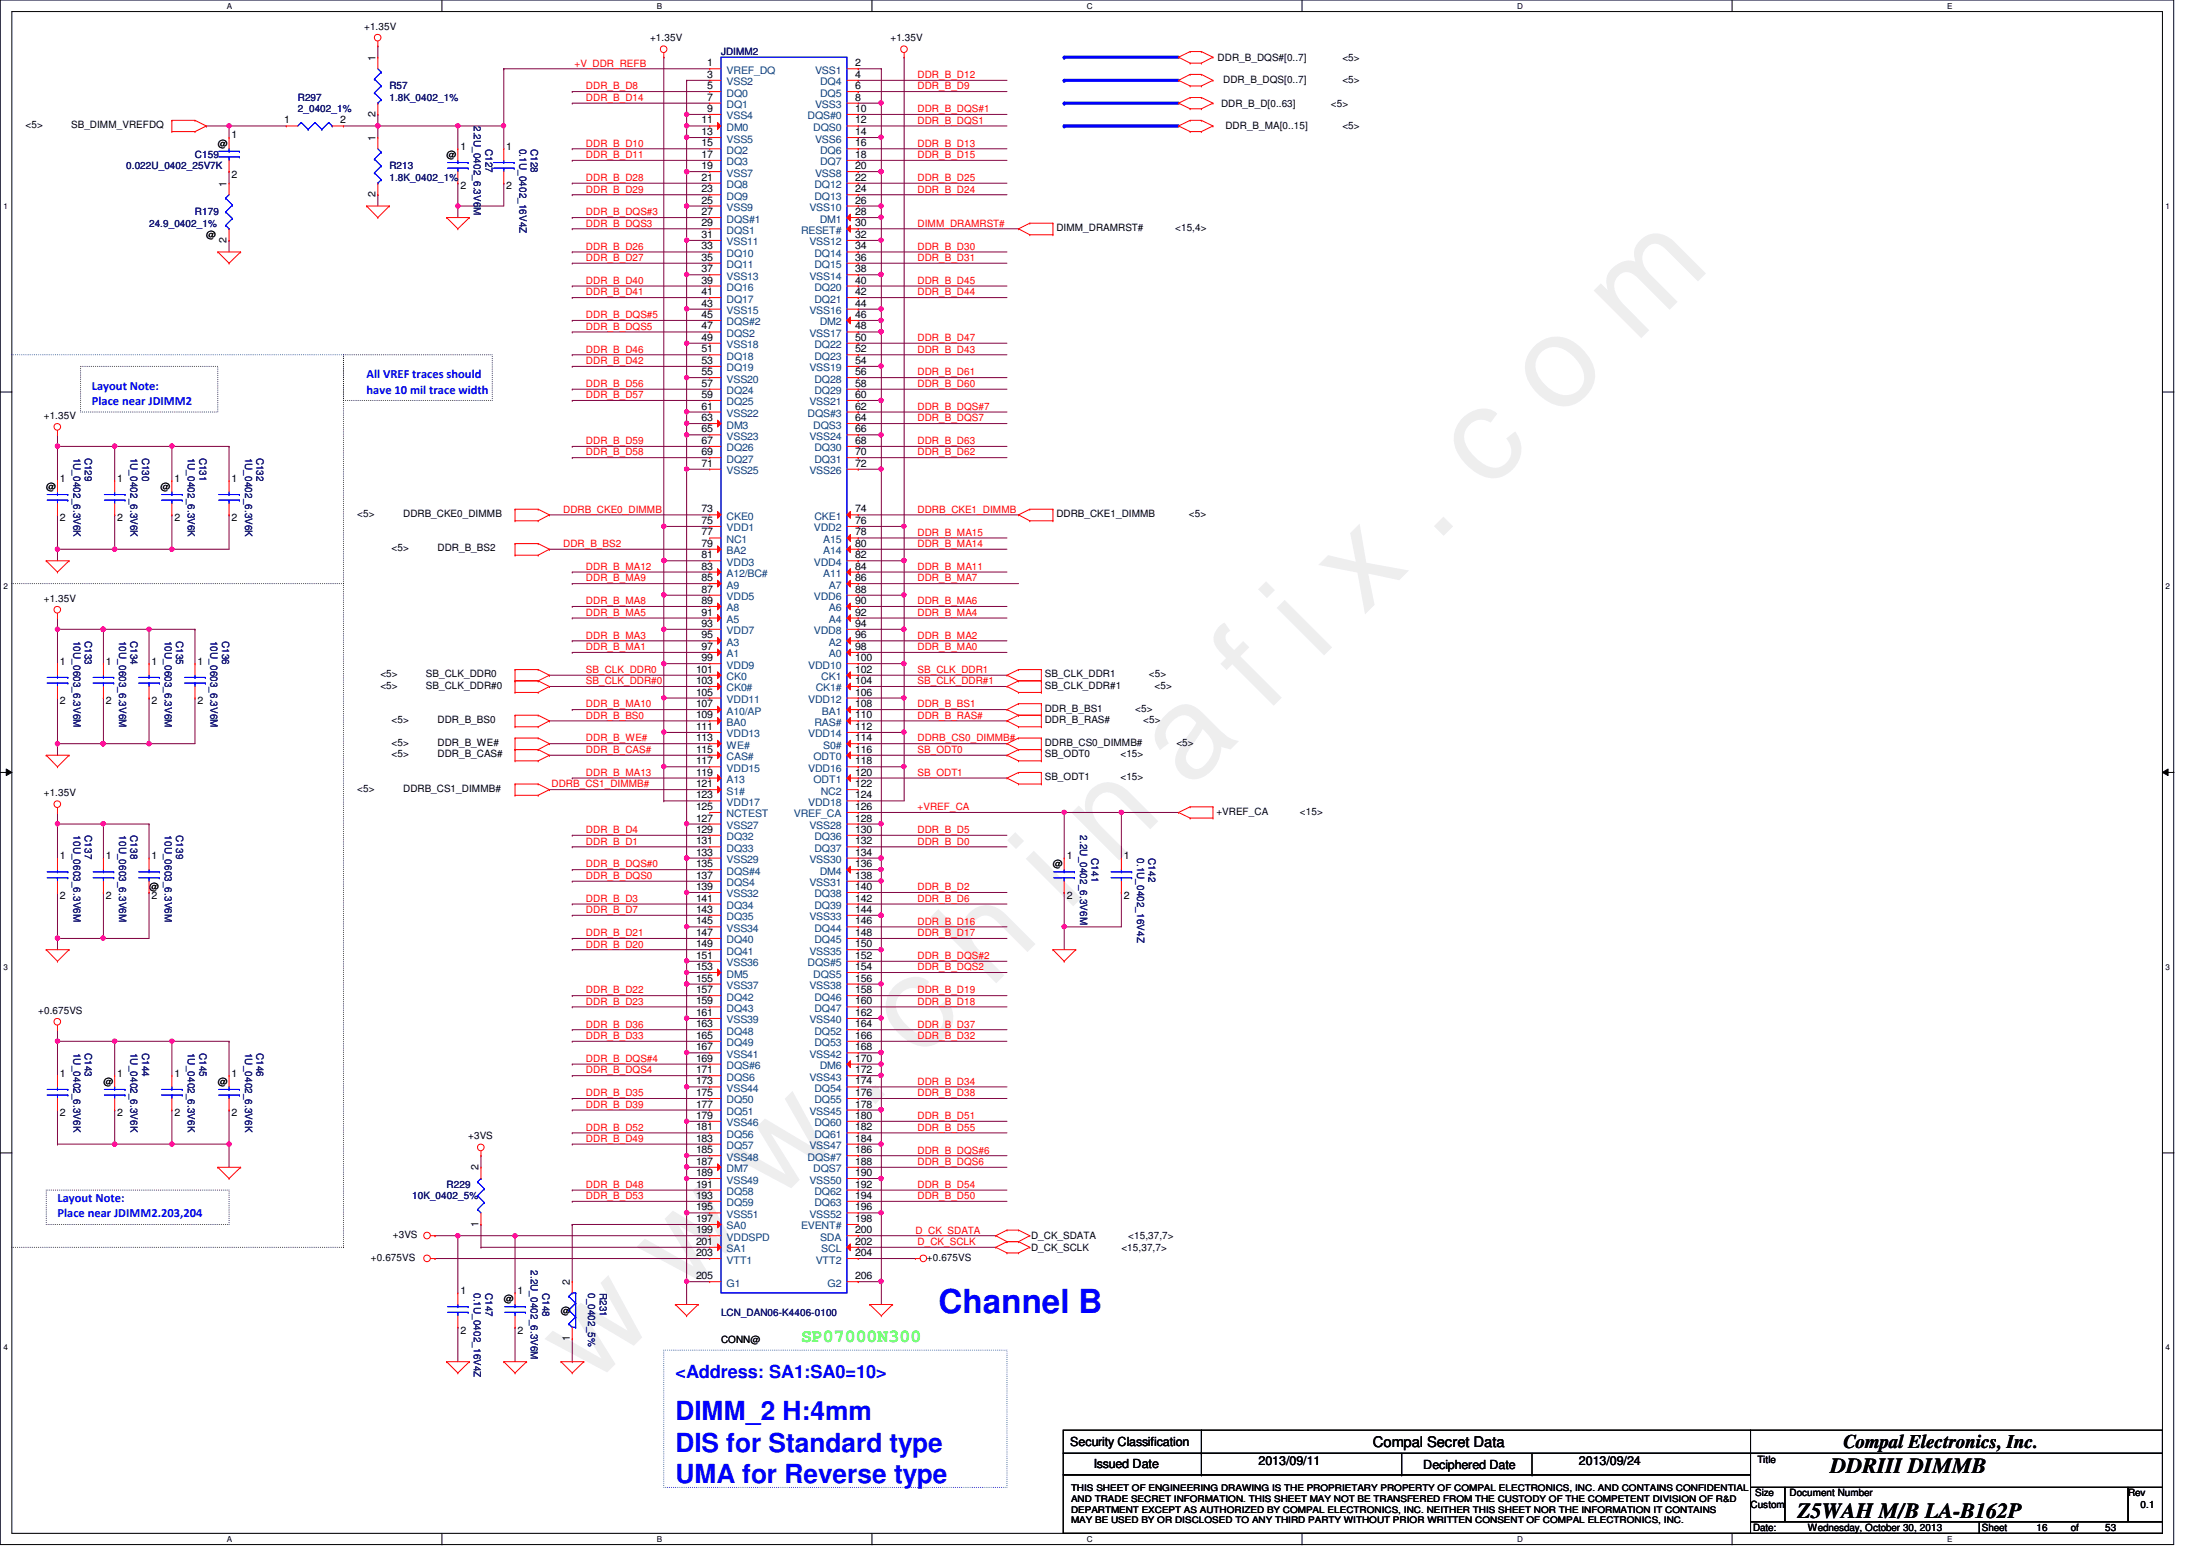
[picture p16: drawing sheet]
<svg xmlns="http://www.w3.org/2000/svg" width="297mm" height="210mm" viewBox="0 0 297 210" stroke-linecap="round" stroke-linejoin="round" font-family="sans-serif">
<defs><g id="words">
<text font-size="17.6" fill="#f0f" x="80.1" y="188" transform="rotate(-45 80.1 188)">w w w . c h i n a f i x . c o m</text>
<text font-size="4.5" fill="#00f" x="127.1" y="177.8">Channel B</text>
<g font-size="3.6" fill="#00f">
<text x="91.5" y="192.4">DIMM_2 H:4mm</text>
<text x="91.5" y="196.6">DIS for Standard type</text>
<text x="91.5" y="200.8">UMA for Reverse type</text>
</g>
<g font-size="2.9">
<text x="247.9" y="199.4">DDRIII DIMMB</text>
<text x="243.5" y="205.6">Z5WAH M/B LA-B162P</text>
</g>
<text font-size="2.6" x="249.7" y="196">Compal Electronics, Inc.</text>
<text font-size="2.5" fill="#0f0" x="108.5" y="181.7">SP07000N300</text>
<text font-size="2.5" fill="#00f" x="91.5" y="186.6">&lt;Address: SA1:SA0=10&gt;</text>
<text font-size="2" x="186" y="196">Compal Secret Data</text>
<g font-size="1.7" fill="#00f">
<text x="12.4" y="52.7">Layout Note:</text>
<text x="49.7" y="51.2">All VREF traces should</text>
<text x="49.7" y="53.3">have 10 mil trace width</text>
<text x="12.4" y="54.8">Place near JDIMM2</text>
<text x="7.8" y="162.8">Layout Note:</text>
<text x="7.8" y="164.8">Place near JDIMM2.203,204</text>
</g>
<g font-size="1.7">
<text x="144.9" y="195.8">Security Classification</text>
<text x="148.2" y="198.8">Issued Date</text>
<text x="170.5" y="198.3">2013/09/11</text>
<text x="192.8" y="198.9">Deciphered Date</text>
<text x="213.9" y="198.3">2013/09/24</text>
</g>
<g font-size="1.4">
<text x="49.3" y="4">+1.35V</text>
<text x="88" y="5.6">+1.35V</text>
<text x="120.6" y="5.6">+1.35V</text>
<text x="50.8" y="8.2" transform="rotate(-90 50.8 8.2)">1</text>
<text x="95.8" y="9">1</text>
<text x="95.8" y="10.5">3</text>
<text x="115.8" y="9">2</text>
<text x="115.8" y="10.5">4</text>
<text x="164.9" y="8.2">DDR_B_DQS#[0..7]</text>
<text x="165.7" y="11.3">DDR_B_DQS[0..7]</text>
<text x="181.8" y="11.3">&lt;5&gt;</text>
<text x="181.8" y="8.2">&lt;5&gt;</text>
<text x="3.5" y="17.4">&lt;5&gt;</text>
<text x="9.6" y="17.4">SB_DIMM_VREFDQ</text>
<text x="38.5" y="16.7">1</text>
<text x="46.1" y="16.7">2</text>
<text x="50.8" y="15.9" transform="rotate(-90 50.8 15.9)">2</text>
<text x="95" y="16.7">11</text>
<text x="95.8" y="12.1">5</text>
<text x="95.8" y="13.6">7</text>
<text x="95.8" y="15.2">9</text>
<text x="115.8" y="12.1">6</text>
<text x="115.8" y="13.6">8</text>
<text x="115.8" y="15.2">10</text>
<text x="115.8" y="16.7">12</text>
<text x="165.4" y="14.4">DDR_B_D[0..63]</text>
<text x="166" y="17.5">DDR_B_MA[0..15]</text>
<text x="180.3" y="14.4">&lt;5&gt;</text>
<text x="181.8" y="17.5">&lt;5&gt;</text>
<text x="29.5" y="19.9">@</text>
<text x="31.4" y="18.8">1</text>
<text x="50.8" y="19" transform="rotate(-90 50.8 19)">1</text>
<text x="60.5" y="21.4">@</text>
<text x="62.4" y="20.3">1</text>
<text x="68.6" y="20.3">1</text>
<text x="95" y="18.3">13</text>
<text x="95" y="19.8">15</text>
<text x="95" y="21.4">17</text>
<text x="95" y="22.9">19</text>
<text x="115.8" y="18.3">14</text>
<text x="115.8" y="19.8">16</text>
<text x="115.8" y="21.4">18</text>
<text x="115.8" y="22.9">20</text>
<text x="30.7" y="25.3" transform="rotate(-90 30.7 25.3)">1</text>
<text x="31.4" y="24.1">2</text>
<text x="50.8" y="26.7" transform="rotate(-90 50.8 26.7)">2</text>
<text x="62.4" y="25.7">2</text>
<text x="68.6" y="25.7">2</text>
<text x="95" y="24.5">21</text>
<text x="95" y="26">23</text>
<text x="95" y="27.6">25</text>
<text x="95" y="29.1">27</text>
<text x="115.8" y="24.5">22</text>
<text x="115.8" y="26">24</text>
<text x="115.8" y="27.6">26</text>
<text x="115.8" y="29.1">28</text>
<text x="27.9" y="32.2">@</text>
<text x="30.7" y="32.9" transform="rotate(-90 30.7 32.9)">2</text>
<text x="95" y="30.6">29</text>
<text x="95" y="32.2">31</text>
<text x="95" y="33.8">33</text>
<text x="95" y="35.3">35</text>
<text x="115.8" y="30.6">30</text>
<text x="115.8" y="32.2">32</text>
<text x="115.8" y="33.8">34</text>
<text x="115.8" y="35.3">36</text>
<text x="143.1" y="31.3">DIMM_DRAMRST#</text>
<text x="159.2" y="31.3">&lt;15,4&gt;</text>
<text x="95" y="36.9">37</text>
<text x="95" y="38.4">39</text>
<text x="95" y="40">41</text>
<text x="95" y="41.5">43</text>
<text x="115.8" y="36.9">38</text>
<text x="115.8" y="38.4">40</text>
<text x="115.8" y="40">42</text>
<text x="115.8" y="41.5">44</text>
<text x="95" y="43.1">45</text>
<text x="95" y="44.6">47</text>
<text x="95" y="46.1">49</text>
<text x="95" y="47.7">51</text>
<text x="115.8" y="43.1">46</text>
<text x="115.8" y="44.6">48</text>
<text x="115.8" y="46.1">50</text>
<text x="115.8" y="47.7">52</text>
<text x="95" y="49.3">53</text>
<text x="95" y="50.8">55</text>
<text x="95" y="52.4">57</text>
<text x="95" y="53.9">59</text>
<text x="115.8" y="49.3">54</text>
<text x="115.8" y="50.8">56</text>
<text x="115.8" y="52.4">58</text>
<text x="115.8" y="53.9">60</text>
<text x="5.9" y="56.7">+1.35V</text>
<text x="95" y="55.5">61</text>
<text x="95" y="57">63</text>
<text x="95" y="58.5">65</text>
<text x="115.8" y="55.5">62</text>
<text x="115.8" y="57">64</text>
<text x="115.8" y="58.5">66</text>
<text x="8.1" y="65.2">1</text>
<text x="15.9" y="65.2">1</text>
<text x="23.6" y="65.2">1</text>
<text x="31.4" y="65.2">1</text>
<text x="95" y="60.1">67</text>
<text x="95" y="61.6">69</text>
<text x="95" y="63.2">71</text>
<text x="115.8" y="60.1">68</text>
<text x="115.8" y="61.6">70</text>
<text x="115.8" y="63.2">72</text>
<text x="6.3" y="66.3">@</text>
<text x="8.1" y="70.6">2</text>
<text x="15.9" y="70.6">2</text>
<text x="21.8" y="66.3">@</text>
<text x="23.6" y="70.6">2</text>
<text x="31.4" y="70.6">2</text>
<text x="48.4" y="70">&lt;5&gt;</text>
<text x="54.6" y="70">DDRB_CKE0_DIMMB</text>
<text x="95" y="69.4">73</text>
<text x="95" y="71">75</text>
<text x="115.8" y="69.4">74</text>
<text x="115.8" y="71">76</text>
<text x="143.1" y="70">DDRB_CKE1_DIMMB</text>
<text x="161" y="70">&lt;5&gt;</text>
<text x="53" y="74.7">&lt;5&gt;</text>
<text x="59.3" y="74.7">DDR_B_BS2</text>
<text x="95" y="77.1">83</text>
<text x="95" y="72.5">77</text>
<text x="95" y="74">79</text>
<text x="95" y="75.6">81</text>
<text x="115.8" y="77.1">84</text>
<text x="115.8" y="72.5">78</text>
<text x="115.8" y="74">80</text>
<text x="115.8" y="75.6">82</text>
<text x="5.9" y="81.5">+1.35V</text>
<text x="95" y="78.7">85</text>
<text x="95" y="80.3">87</text>
<text x="95" y="81.8">89</text>
<text x="95" y="83.4">91</text>
<text x="115.8" y="78.7">86</text>
<text x="115.8" y="80.3">88</text>
<text x="115.8" y="81.8">90</text>
<text x="115.8" y="83.4">92</text>
<text x="95" y="84.9">93</text>
<text x="95" y="86.4">95</text>
<text x="95" y="88">97</text>
<text x="95" y="89.5">99</text>
<text x="115.8" y="84.9">94</text>
<text x="115.8" y="86.4">96</text>
<text x="115.8" y="88">98</text>
<text x="115.8" y="89.5">100</text>
<text x="8.1" y="90">1</text>
<text x="8.1" y="95.4">2</text>
<text x="14.3" y="90">1</text>
<text x="14.3" y="95.4">2</text>
<text x="20.5" y="90">1</text>
<text x="20.5" y="95.4">2</text>
<text x="26.8" y="90">1</text>
<text x="26.8" y="95.4">2</text>
<text x="51.5" y="93.3">&lt;5&gt;</text>
<text x="51.5" y="91.7">&lt;5&gt;</text>
<text x="57.7" y="93.3">SB_CLK_DDR#0</text>
<text x="57.7" y="91.7">SB_CLK_DDR0</text>
<text x="94.3" y="91.1">101</text>
<text x="94.3" y="92.6">103</text>
<text x="94.3" y="94.2">105</text>
<text x="94.3" y="95.8">107</text>
<text x="115.8" y="91.1">102</text>
<text x="115.8" y="92.6">104</text>
<text x="115.8" y="94.2">106</text>
<text x="115.8" y="95.8">108</text>
<text x="141.5" y="91.7">SB_CLK_DDR1</text>
<text x="141.5" y="93.3">SB_CLK_DDR#1</text>
<text x="155.6" y="91.7">&lt;5&gt;</text>
<text x="156.4" y="93.3">&lt;5&gt;</text>
<text x="53" y="101">&lt;5&gt;</text>
<text x="53" y="97.9">&lt;5&gt;</text>
<text x="59.3" y="101">DDR_B_WE#</text>
<text x="59.3" y="97.9">DDR_B_BS0</text>
<text x="94.3" y="97.3">109</text>
<text x="94.3" y="98.8">111</text>
<text x="94.3" y="100.4">113</text>
<text x="94.3" y="101.9">115</text>
<text x="115.8" y="97.3">110</text>
<text x="115.8" y="98.8">112</text>
<text x="115.8" y="100.4">114</text>
<text x="115.8" y="101.9">116</text>
<text x="141.5" y="101">DDRB_CS0_DIMMB#</text>
<text x="141.5" y="96.4">DDR_B_BS1</text>
<text x="141.5" y="97.9">DDR_B_RAS#</text>
<text x="153.8" y="96.4">&lt;5&gt;</text>
<text x="154.9" y="97.9">&lt;5&gt;</text>
<text x="159.3" y="101">&lt;5&gt;</text>
<text x="5.9" y="107.8">+1.35V</text>
<text x="48.4" y="107.2">&lt;5&gt;</text>
<text x="53" y="102.6">&lt;5&gt;</text>
<text x="54.6" y="107.2">DDRB_CS1_DIMMB#</text>
<text x="59.3" y="102.6">DDR_B_CAS#</text>
<text x="94.3" y="103.5">117</text>
<text x="94.3" y="105">119</text>
<text x="94.3" y="106.6">121</text>
<text x="115.8" y="103.5">118</text>
<text x="115.8" y="105">120</text>
<text x="115.8" y="106.6">122</text>
<text x="141.5" y="102.6">SB_ODT0</text>
<text x="141.5" y="105.7">SB_ODT1</text>
<text x="151.8" y="102.6">&lt;15&gt;</text>
<text x="151.8" y="105.7">&lt;15&gt;</text>
<text x="94.3" y="108.1">123</text>
<text x="94.3" y="109.7">125</text>
<text x="94.3" y="111.3">127</text>
<text x="94.3" y="112.8">129</text>
<text x="115.8" y="108.1">124</text>
<text x="115.8" y="109.7">126</text>
<text x="115.8" y="111.3">128</text>
<text x="115.8" y="112.8">130</text>
<text x="164.8" y="110.3">+VREF_CA</text>
<text x="176.1" y="110.3">&lt;15&gt;</text>
<text x="8.1" y="116.4">1</text>
<text x="14.3" y="116.4">1</text>
<text x="20.5" y="116.4">1</text>
<text x="94.3" y="114.3">131</text>
<text x="94.3" y="115.9">133</text>
<text x="94.3" y="117.4">135</text>
<text x="94.3" y="119">137</text>
<text x="115.8" y="114.3">132</text>
<text x="115.8" y="115.9">134</text>
<text x="115.8" y="117.4">136</text>
<text x="115.8" y="119">138</text>
<text x="142.6" y="117.4">@</text>
<text x="144.5" y="116.4">1</text>
<text x="152.2" y="116.4">1</text>
<text x="8.1" y="121.8">2</text>
<text x="14.3" y="121.8">2</text>
<text x="20.2" y="120.6">@</text>
<text x="20.5" y="121.8">2</text>
<text x="94.3" y="120.5">139</text>
<text x="94.3" y="122.1">141</text>
<text x="94.3" y="123.6">143</text>
<text x="94.3" y="125.2">145</text>
<text x="115.8" y="120.5">140</text>
<text x="115.8" y="122.1">142</text>
<text x="115.8" y="123.6">144</text>
<text x="115.8" y="125.2">146</text>
<text x="144.5" y="121.8">2</text>
<text x="152.2" y="121.8">2</text>
<text x="94.3" y="126.7">147</text>
<text x="94.3" y="128.3">149</text>
<text x="94.3" y="129.8">151</text>
<text x="94.3" y="131.4">153</text>
<text x="115.8" y="126.7">148</text>
<text x="115.8" y="128.3">150</text>
<text x="115.8" y="129.8">152</text>
<text x="115.8" y="131.4">154</text>
<text x="5.2" y="137.3">+0.675VS</text>
<text x="94.3" y="132.9">155</text>
<text x="94.3" y="134.5">157</text>
<text x="94.3" y="136">159</text>
<text x="94.3" y="137.6">161</text>
<text x="115.8" y="132.9">156</text>
<text x="115.8" y="134.5">158</text>
<text x="115.8" y="136">160</text>
<text x="115.8" y="137.6">162</text>
<text x="94.3" y="139.1">163</text>
<text x="94.3" y="140.7">165</text>
<text x="94.3" y="142.2">167</text>
<text x="94.3" y="143.8">169</text>
<text x="115.8" y="139.1">164</text>
<text x="115.8" y="140.7">166</text>
<text x="115.8" y="142.2">168</text>
<text x="115.8" y="143.8">170</text>
<text x="8.1" y="145.8">1</text>
<text x="14" y="146.9">@</text>
<text x="15.9" y="145.8">1</text>
<text x="23.6" y="145.8">1</text>
<text x="29.5" y="146.9">@</text>
<text x="31.4" y="145.8">1</text>
<text x="94.3" y="145.3">171</text>
<text x="94.3" y="146.9">173</text>
<text x="94.3" y="148.4">175</text>
<text x="94.3" y="150">177</text>
<text x="115.8" y="145.3">172</text>
<text x="115.8" y="146.9">174</text>
<text x="115.8" y="148.4">176</text>
<text x="115.8" y="150">178</text>
<text x="8.1" y="151.2">2</text>
<text x="15.9" y="151.2">2</text>
<text x="23.6" y="151.2">2</text>
<text x="31.4" y="151.2">2</text>
<text x="63.4" y="154.3">+3VS</text>
<text x="94.3" y="151.5">179</text>
<text x="94.3" y="153.1">181</text>
<text x="94.3" y="154.6">183</text>
<text x="115.8" y="151.5">180</text>
<text x="115.8" y="153.1">182</text>
<text x="115.8" y="154.6">184</text>
<text x="64.8" y="158.5" transform="rotate(-90 64.8 158.5)">2</text>
<text x="94.3" y="156.2">185</text>
<text x="94.3" y="157.7">187</text>
<text x="94.3" y="159.3">189</text>
<text x="94.3" y="160.8">191</text>
<text x="115.8" y="156.2">186</text>
<text x="115.8" y="157.7">188</text>
<text x="115.8" y="159.3">190</text>
<text x="115.8" y="160.8">192</text>
<text x="53.2" y="167.6">+3VS</text>
<text x="64.8" y="166.2" transform="rotate(-90 64.8 166.2)">1</text>
<text x="94.3" y="162.3">193</text>
<text x="94.3" y="163.9">195</text>
<text x="94.3" y="165.5">197</text>
<text x="94.3" y="167">199</text>
<text x="115.8" y="162.3">194</text>
<text x="115.8" y="163.9">196</text>
<text x="115.8" y="165.5">198</text>
<text x="115.8" y="167">200</text>
<text x="139.7" y="167.8">D_CK_SDATA</text>
<text x="152.8" y="167.8">&lt;15,37,7&gt;</text>
<text x="50.2" y="170.7">+0.675VS</text>
<text x="77.2" y="174" transform="rotate(-90 77.2 174)">2</text>
<text x="94.3" y="168.6">201</text>
<text x="94.3" y="170.1">203</text>
<text x="94.3" y="173.2">205</text>
<text x="115.8" y="168.6">202</text>
<text x="115.8" y="170.1">204</text>
<text x="115.8" y="173.2">206</text>
<text x="125.6" y="170.7">+0.675VS</text>
<text x="139.7" y="169.4">D_CK_SCLK</text>
<text x="151.9" y="169.4">&lt;15,37,7&gt;</text>
<text x="62.4" y="175.3">1</text>
<text x="68.2" y="176.3">@</text>
<text x="70.1" y="175.3">1</text>
<text x="76" y="177.9">@</text>
<text x="62.4" y="180.6">2</text>
<text x="70.1" y="180.6">2</text>
<text x="77.2" y="181.7" transform="rotate(-90 77.2 181.7)">1</text>
<text x="97.7" y="181.9">CONN@</text>
<text x="237.7" y="202.6">Size</text>
<text x="238" y="198.2">Title</text>
<text x="242.4" y="202.6">Document Number</text>
<text x="288.2" y="202.6">Rev</text>
<text x="237.1" y="204.2">Custom</text>
<text x="237.4" y="207.3">Date:</text>
<text x="244.9" y="207.3">Wednesday, October 30, 2013</text>
<text x="268.4" y="207.3">Sheet</text>
<text x="275.8" y="207.3">16</text>
<text x="280.5" y="207.3">of</text>
<text x="285.2" y="207.3">53</text>
<text x="289.9" y="204.2">0.1</text>
</g>
<g font-size="1.4" fill="#f00">
<text x="77.8" y="9">+V_DDR_REFB</text>
<text x="124.3" y="10.6">DDR_B_D12</text>
<text x="79.4" y="12.1">DDR_B_D8</text>
<text x="79.4" y="13.7">DDR_B_D14</text>
<text x="124.3" y="12.1">DDR_B_D9</text>
<text x="124.3" y="16.8">DDR_B_DQS1</text>
<text x="124.3" y="15.2">DDR_B_DQS#1</text>
<text x="79.4" y="19.9">DDR_B_D10</text>
<text x="79.4" y="21.4">DDR_B_D11</text>
<text x="124.3" y="19.9">DDR_B_D13</text>
<text x="124.3" y="21.4">DDR_B_D15</text>
<text x="79.4" y="24.5">DDR_B_D28</text>
<text x="79.4" y="29.2">DDR_B_DQS#3</text>
<text x="79.4" y="26.1">DDR_B_D29</text>
<text x="124.3" y="26.1">DDR_B_D24</text>
<text x="124.3" y="24.5">DDR_B_D25</text>
<text x="79.4" y="33.8">DDR_B_D26</text>
<text x="79.4" y="35.3">DDR_B_D27</text>
<text x="79.4" y="30.7">DDR_B_DQS3</text>
<text x="124.3" y="30.7">DIMM_DRAMRST#</text>
<text x="124.3" y="33.8">DDR_B_D30</text>
<text x="124.3" y="35.3">DDR_B_D31</text>
<text x="79.4" y="40">DDR_B_D41</text>
<text x="79.4" y="38.4">DDR_B_D40</text>
<text x="124.3" y="40">DDR_B_D44</text>
<text x="124.3" y="38.4">DDR_B_D45</text>
<text x="79.4" y="47.8">DDR_B_D46</text>
<text x="79.4" y="44.7">DDR_B_DQS5</text>
<text x="79.4" y="43.1">DDR_B_DQS#5</text>
<text x="124.3" y="47.8">DDR_B_D43</text>
<text x="124.3" y="46.2">DDR_B_D47</text>
<text x="79.4" y="49.3">DDR_B_D42</text>
<text x="79.4" y="53.9">DDR_B_D57</text>
<text x="79.4" y="52.4">DDR_B_D56</text>
<text x="124.3" y="50.8">DDR_B_D61</text>
<text x="124.3" y="52.4">DDR_B_D60</text>
<text x="124.3" y="57.1">DDR_B_DQS7</text>
<text x="124.3" y="55.5">DDR_B_DQS#7</text>
<text x="79.4" y="60.2">DDR_B_D59</text>
<text x="79.4" y="61.7">DDR_B_D58</text>
<text x="124.3" y="61.7">DDR_B_D62</text>
<text x="124.3" y="60.2">DDR_B_D63</text>
<text x="76.3" y="69.4">DDRB_CKE0_DIMMB</text>
<text x="124.3" y="69.4">DDRB_CKE1_DIMMB</text>
<text x="76.3" y="74.1">DDR_B_BS2</text>
<text x="79.4" y="77.2">DDR_B_MA12</text>
<text x="124.3" y="77.2">DDR_B_MA11</text>
<text x="124.3" y="74.1">DDR_B_MA14</text>
<text x="124.3" y="72.6">DDR_B_MA15</text>
<text x="79.4" y="83.4">DDR_B_MA5</text>
<text x="79.4" y="81.8">DDR_B_MA8</text>
<text x="79.4" y="78.7">DDR_B_MA9</text>
<text x="124.3" y="83.4">DDR_B_MA4</text>
<text x="124.3" y="81.8">DDR_B_MA6</text>
<text x="124.3" y="78.7">DDR_B_MA7</text>
<text x="79.4" y="88.1">DDR_B_MA1</text>
<text x="79.4" y="86.5">DDR_B_MA3</text>
<text x="124.3" y="86.5">DDR_B_MA2</text>
<text x="124.3" y="88.1">DDR_B_MA0</text>
<text x="79.4" y="95.8">DDR_B_MA10</text>
<text x="79.4" y="91.1">SB_CLK_DDR0</text>
<text x="79.4" y="92.7">SB_CLK_DDR#0</text>
<text x="124.3" y="91.1">SB_CLK_DDR1</text>
<text x="124.3" y="92.7">SB_CLK_DDR#1</text>
<text x="124.3" y="95.8">DDR_B_BS1</text>
<text x="79.4" y="97.3">DDR_B_BS0</text>
<text x="79.4" y="102">DDR_B_CAS#</text>
<text x="79.4" y="100.4">DDR_B_WE#</text>
<text x="124.3" y="100.4">DDRB_CS0_DIMMB#</text>
<text x="124.3" y="102">SB_ODT0</text>
<text x="124.3" y="97.3">DDR_B_RAS#</text>
<text x="74.7" y="106.6">DDRB_CS1_DIMMB#</text>
<text x="79.4" y="105.1">DDR_B_MA13</text>
<text x="124.3" y="105.1">SB_ODT1</text>
<text x="79.4" y="112.8">DDR_B_D4</text>
<text x="124.3" y="109.7">+VREF_CA</text>
<text x="124.3" y="112.8">DDR_B_D5</text>
<text x="79.4" y="119">DDR_B_DQS0</text>
<text x="79.4" y="117.5">DDR_B_DQS#0</text>
<text x="79.4" y="114.4">DDR_B_D1</text>
<text x="124.3" y="114.4">DDR_B_D0</text>
<text x="79.4" y="122.1">DDR_B_D3</text>
<text x="79.4" y="123.7">DDR_B_D7</text>
<text x="124.3" y="122.1">DDR_B_D6</text>
<text x="124.3" y="120.6">DDR_B_D2</text>
<text x="124.3" y="125.2">DDR_B_D16</text>
<text x="79.4" y="126.8">DDR_B_D21</text>
<text x="79.4" y="128.3">DDR_B_D20</text>
<text x="124.3" y="126.8">DDR_B_D17</text>
<text x="124.3" y="131.4">DDR_B_DQS2</text>
<text x="124.3" y="129.9">DDR_B_DQS#2</text>
<text x="79.4" y="134.5">DDR_B_D22</text>
<text x="79.4" y="136.1">DDR_B_D23</text>
<text x="124.3" y="134.5">DDR_B_D19</text>
<text x="124.3" y="136.1">DDR_B_D18</text>
<text x="79.4" y="140.7">DDR_B_D33</text>
<text x="79.4" y="143.8">DDR_B_DQS#4</text>
<text x="79.4" y="139.1">DDR_B_D36</text>
<text x="124.3" y="139.1">DDR_B_D37</text>
<text x="124.3" y="140.7">DDR_B_D32</text>
<text x="79.4" y="148.5">DDR_B_D35</text>
<text x="79.4" y="145.4">DDR_B_DQS4</text>
<text x="124.3" y="148.5">DDR_B_D38</text>
<text x="124.3" y="146.9">DDR_B_D34</text>
<text x="79.4" y="150">DDR_B_D39</text>
<text x="79.4" y="153.1">DDR_B_D52</text>
<text x="79.4" y="154.6">DDR_B_D49</text>
<text x="124.3" y="151.6">DDR_B_D51</text>
<text x="124.3" y="153.1">DDR_B_D55</text>
<text x="79.4" y="160.9">DDR_B_D48</text>
<text x="124.3" y="160.9">DDR_B_D54</text>
<text x="124.3" y="157.8">DDR_B_DQS6</text>
<text x="124.3" y="156.2">DDR_B_DQS#6</text>
<text x="79.4" y="162.4">DDR_B_D53</text>
<text x="124" y="167">D_CK_SDATA</text>
<text x="124.3" y="162.4">DDR_B_D50</text>
<text x="124.3" y="168.6">D_CK_SCLK</text>
</g>
<g font-size="1.4" fill="#000080">
<text x="97.7" y="7.5">JDIMM2</text>
<text x="40.3" y="13.6">R297</text>
<text x="40.3" y="15.2">2_0402_1%</text>
<text x="52.7" y="12.1">R57</text>
<text x="52.7" y="13.6">1.8K_0402_1%</text>
<text x="64.2" y="17.1" transform="rotate(90 64.2 17.1)">2.2U_0402_6.3V6M</text>
<text x="17.1" y="22.9">0.022U_0402_25V7K</text>
<text x="26.4" y="21.4">C159</text>
<text x="52.7" y="22.9">R213</text>
<text x="65.7" y="20.2" transform="rotate(90 65.7 20.2)">C127</text>
<text x="70.4" y="20.2" transform="rotate(90 70.4 20.2)">0.1U_0402_16V4Z</text>
<text x="71.9" y="20.2" transform="rotate(90 71.9 20.2)">C128</text>
<text x="26.4" y="29.1">R179</text>
<text x="52.7" y="24.5">1.8K_0402_1%</text>
<text x="20.2" y="30.7">24.9_0402_1%</text>
<text x="9.9" y="62" transform="rotate(90 9.9 62)">1U_0402_6.3V6K</text>
<text x="11.5" y="62" transform="rotate(90 11.5 62)">C129</text>
<text x="17.7" y="62" transform="rotate(90 17.7 62)">1U_0402_6.3V6K</text>
<text x="19.3" y="62" transform="rotate(90 19.3 62)">C130</text>
<text x="25.4" y="62" transform="rotate(90 25.4 62)">1U_0402_6.3V6K</text>
<text x="27" y="62" transform="rotate(90 27 62)">C131</text>
<text x="33.2" y="62" transform="rotate(90 33.2 62)">1U_0402_6.3V6K</text>
<text x="34.8" y="62" transform="rotate(90 34.8 62)">C132</text>
<text x="9.9" y="86.8" transform="rotate(90 9.9 86.8)">10U_0603_6.3V6M</text>
<text x="11.5" y="86.8" transform="rotate(90 11.5 86.8)">C133</text>
<text x="16.1" y="86.8" transform="rotate(90 16.1 86.8)">10U_0603_6.3V6M</text>
<text x="17.7" y="86.8" transform="rotate(90 17.7 86.8)">C134</text>
<text x="22.3" y="86.8" transform="rotate(90 22.3 86.8)">10U_0603_6.3V6M</text>
<text x="23.9" y="86.8" transform="rotate(90 23.9 86.8)">C135</text>
<text x="28.5" y="86.8" transform="rotate(90 28.5 86.8)">10U_0603_6.3V6M</text>
<text x="30.1" y="86.8" transform="rotate(90 30.1 86.8)">C136</text>
<text x="9.9" y="113.1" transform="rotate(90 9.9 113.1)">10U_0603_6.3V6M</text>
<text x="11.5" y="113.1" transform="rotate(90 11.5 113.1)">C137</text>
<text x="16.1" y="113.1" transform="rotate(90 16.1 113.1)">10U_0603_6.3V6M</text>
<text x="17.7" y="113.1" transform="rotate(90 17.7 113.1)">C138</text>
<text x="22.3" y="113.1" transform="rotate(90 22.3 113.1)">10U_0603_6.3V6M</text>
<text x="23.9" y="113.1" transform="rotate(90 23.9 113.1)">C139</text>
<text x="146.3" y="113.1" transform="rotate(90 146.3 113.1)">2.2U_0402_6.3V6M</text>
<text x="147.8" y="116.2" transform="rotate(90 147.8 116.2)">C141</text>
<text x="154" y="116.2" transform="rotate(90 154 116.2)">0.1U_0402_16V4Z</text>
<text x="155.6" y="116.2" transform="rotate(90 155.6 116.2)">C142</text>
<text x="9.9" y="142.6" transform="rotate(90 9.9 142.6)">1U_0402_6.3V6K</text>
<text x="11.5" y="142.6" transform="rotate(90 11.5 142.6)">C143</text>
<text x="17.7" y="142.6" transform="rotate(90 17.7 142.6)">1U_0402_6.3V6K</text>
<text x="19.3" y="142.6" transform="rotate(90 19.3 142.6)">C144</text>
<text x="25.4" y="142.6" transform="rotate(90 25.4 142.6)">1U_0402_6.3V6K</text>
<text x="27" y="142.6" transform="rotate(90 27 142.6)">C145</text>
<text x="33.2" y="142.6" transform="rotate(90 33.2 142.6)">1U_0402_6.3V6K</text>
<text x="34.8" y="142.6" transform="rotate(90 34.8 142.6)">C146</text>
<text x="60.5" y="160.8">R229</text>
<text x="55.8" y="162.4">10K_0402_5%</text>
<text x="71.9" y="172" transform="rotate(90 71.9 172)">2.2U_0402_6.3V6M</text>
<text x="64.2" y="175.1" transform="rotate(90 64.2 175.1)">0.1U_0402_16V4Z</text>
<text x="65.7" y="175.1" transform="rotate(90 65.7 175.1)">C147</text>
<text x="73.5" y="175.1" transform="rotate(90 73.5 175.1)">C148</text>
<text x="79.7" y="175.1" transform="rotate(90 79.7 175.1)">0_0402_5%</text>
<text x="81.2" y="175.1" transform="rotate(90 81.2 175.1)">R231</text>
<text x="97.7" y="178.2">LCN_DAN06-K4406-0100</text>
</g>
<g font-size="1.4" fill="#004080">
<text x="98.4" y="10">VREF_DQ</text>
<text x="98.4" y="11.6">VSS2</text>
<text x="110.4" y="10">VSS1</text>
<text x="111.1" y="11.6">DQ4</text>
<text x="98.4" y="13.1">DQ0</text>
<text x="98.4" y="14.6">DQ1</text>
<text x="98.4" y="16.2">VSS4</text>
<text x="98.4" y="17.7">DM0</text>
<text x="109.4" y="16.2">DQS#0</text>
<text x="110.1" y="17.7">DQS0</text>
<text x="110.4" y="14.6">VSS3</text>
<text x="111.1" y="13.1">DQ5</text>
<text x="98.4" y="19.3">VSS5</text>
<text x="98.4" y="20.8">DQ2</text>
<text x="98.4" y="22.4">DQ3</text>
<text x="98.4" y="23.9">VSS7</text>
<text x="110.4" y="19.3">VSS6</text>
<text x="110.4" y="23.9">VSS8</text>
<text x="111.1" y="20.8">DQ6</text>
<text x="111.1" y="22.4">DQ7</text>
<text x="98.4" y="25.5">DQ8</text>
<text x="98.4" y="27.1">DQ9</text>
<text x="98.4" y="28.6">VSS9</text>
<text x="109.6" y="28.6">VSS10</text>
<text x="110.3" y="25.5">DQ12</text>
<text x="110.3" y="27.1">DQ13</text>
<text x="98.4" y="30.1">DQS#1</text>
<text x="98.4" y="31.7">DQS1</text>
<text x="98.4" y="33.2">VSS11</text>
<text x="98.4" y="34.8">DQ10</text>
<text x="108.5" y="31.7">RESET#</text>
<text x="109.6" y="33.2">VSS12</text>
<text x="110.3" y="34.8">DQ14</text>
<text x="111" y="30.1">DM1</text>
<text x="98.4" y="36.3">DQ11</text>
<text x="98.4" y="37.9">VSS13</text>
<text x="98.4" y="39.4">DQ16</text>
<text x="98.4" y="41">DQ17</text>
<text x="109.6" y="37.9">VSS14</text>
<text x="110.3" y="36.3">DQ15</text>
<text x="110.3" y="39.4">DQ20</text>
<text x="110.3" y="41">DQ21</text>
<text x="98.4" y="42.5">VSS15</text>
<text x="98.4" y="44.1">DQS#2</text>
<text x="98.4" y="45.6">DQS2</text>
<text x="98.4" y="47.2">VSS18</text>
<text x="109.6" y="42.5">VSS16</text>
<text x="109.6" y="45.6">VSS17</text>
<text x="110.3" y="47.2">DQ22</text>
<text x="111" y="44.1">DM2</text>
<text x="98.4" y="48.7">DQ18</text>
<text x="98.4" y="50.3">DQ19</text>
<text x="98.4" y="51.8">VSS20</text>
<text x="98.4" y="53.4">DQ24</text>
<text x="109.6" y="50.3">VSS19</text>
<text x="110.3" y="48.7">DQ23</text>
<text x="110.3" y="51.8">DQ28</text>
<text x="110.3" y="53.4">DQ29</text>
<text x="98.4" y="54.9">DQ25</text>
<text x="98.4" y="56.5">VSS22</text>
<text x="98.4" y="58">DM3</text>
<text x="98.4" y="59.6">VSS23</text>
<text x="109.4" y="56.5">DQS#3</text>
<text x="109.6" y="54.9">VSS21</text>
<text x="109.6" y="59.6">VSS24</text>
<text x="110.1" y="58">DQS3</text>
<text x="98.4" y="61.1">DQ26</text>
<text x="98.4" y="62.7">DQ27</text>
<text x="98.4" y="64.2">VSS25</text>
<text x="109.6" y="64.2">VSS26</text>
<text x="110.3" y="61.1">DQ30</text>
<text x="110.3" y="62.7">DQ31</text>
<text x="98.4" y="70.4">CKE0</text>
<text x="98.4" y="72">VDD1</text>
<text x="110.2" y="72">VDD2</text>
<text x="110.3" y="70.4">CKE1</text>
<text x="98.4" y="73.5">NC1</text>
<text x="98.4" y="75.1">BA2</text>
<text x="98.4" y="76.6">VDD3</text>
<text x="110.2" y="76.6">VDD4</text>
<text x="111.5" y="73.5">A15</text>
<text x="111.5" y="75.1">A14</text>
<text x="98.4" y="78.1">A12/BC#</text>
<text x="98.4" y="79.7">A9</text>
<text x="98.4" y="81.3">VDD5</text>
<text x="98.4" y="82.8">A8</text>
<text x="110.2" y="81.3">VDD6</text>
<text x="111.5" y="78.1">A11</text>
<text x="112.3" y="79.7">A7</text>
<text x="112.3" y="82.8">A6</text>
<text x="98.4" y="84.4">A5</text>
<text x="98.4" y="85.9">VDD7</text>
<text x="98.4" y="87.5">A3</text>
<text x="98.4" y="89">A1</text>
<text x="110.2" y="85.9">VDD8</text>
<text x="112.3" y="84.4">A4</text>
<text x="112.3" y="87.5">A2</text>
<text x="112.3" y="89">A0</text>
<text x="98.4" y="90.6">VDD9</text>
<text x="98.4" y="92.1">CK0</text>
<text x="98.4" y="93.6">CK0#</text>
<text x="98.4" y="95.2">VDD11</text>
<text x="109.5" y="90.6">VDD10</text>
<text x="109.5" y="95.2">VDD12</text>
<text x="110.5" y="93.6">CK1#</text>
<text x="111.2" y="92.1">CK1</text>
<text x="98.4" y="96.8">A10/AP</text>
<text x="98.4" y="98.3">BA0</text>
<text x="98.4" y="99.9">VDD13</text>
<text x="98.4" y="101.4">WE#</text>
<text x="109.5" y="99.9">VDD14</text>
<text x="110.3" y="98.3">RAS#</text>
<text x="111.3" y="96.8">BA1</text>
<text x="111.5" y="101.4">S0#</text>
<text x="98.4" y="103">CAS#</text>
<text x="98.4" y="104.5">VDD15</text>
<text x="98.4" y="106">A13</text>
<text x="98.4" y="107.6">S1#</text>
<text x="109.5" y="104.5">VDD16</text>
<text x="110.2" y="103">ODT0</text>
<text x="110.2" y="106">ODT1</text>
<text x="111.2" y="107.6">NC2</text>
<text x="98.4" y="109.1">VDD17</text>
<text x="98.4" y="110.7">NCTEST</text>
<text x="98.4" y="112.3">VSS27</text>
<text x="98.4" y="113.8">DQ32</text>
<text x="107.5" y="110.7">VREF_CA</text>
<text x="109.5" y="109.1">VDD18</text>
<text x="109.6" y="112.3">VSS28</text>
<text x="110.3" y="113.8">DQ36</text>
<text x="98.4" y="115.4">DQ33</text>
<text x="98.4" y="116.9">VSS29</text>
<text x="98.4" y="118.4">DQS#4</text>
<text x="109.6" y="116.9">VSS30</text>
<text x="110.3" y="115.4">DQ37</text>
<text x="111" y="118.4">DM4</text>
<text x="98.4" y="120">DQS4</text>
<text x="98.4" y="121.5">VSS32</text>
<text x="98.4" y="123.1">DQ34</text>
<text x="98.4" y="124.6">DQ35</text>
<text x="109.6" y="120">VSS31</text>
<text x="109.6" y="124.6">VSS33</text>
<text x="110.3" y="121.5">DQ38</text>
<text x="110.3" y="123.1">DQ39</text>
<text x="98.4" y="126.2">VSS34</text>
<text x="98.4" y="127.8">DQ40</text>
<text x="98.4" y="129.3">DQ41</text>
<text x="98.4" y="130.9">VSS36</text>
<text x="109.4" y="130.9">DQS#5</text>
<text x="109.6" y="129.3">VSS35</text>
<text x="110.3" y="126.2">DQ44</text>
<text x="110.3" y="127.8">DQ45</text>
<text x="98.4" y="132.4">DM5</text>
<text x="98.4" y="133.9">VSS37</text>
<text x="98.4" y="135.5">DQ42</text>
<text x="98.4" y="137">DQ43</text>
<text x="109.6" y="133.9">VSS38</text>
<text x="110.1" y="132.4">DQS5</text>
<text x="110.3" y="135.5">DQ46</text>
<text x="110.3" y="137">DQ47</text>
<text x="98.4" y="138.6">VSS39</text>
<text x="98.4" y="140.1">DQ48</text>
<text x="98.4" y="141.7">DQ49</text>
<text x="98.4" y="143.3">VSS41</text>
<text x="109.6" y="138.6">VSS40</text>
<text x="109.6" y="143.3">VSS42</text>
<text x="110.3" y="140.1">DQ52</text>
<text x="110.3" y="141.7">DQ53</text>
<text x="98.4" y="144.8">DQS#6</text>
<text x="98.4" y="146.3">DQS6</text>
<text x="98.4" y="147.9">VSS44</text>
<text x="98.4" y="149.4">DQ50</text>
<text x="109.6" y="146.3">VSS43</text>
<text x="110.3" y="147.9">DQ54</text>
<text x="110.3" y="149.4">DQ55</text>
<text x="111" y="144.8">DM6</text>
<text x="98.4" y="151">DQ51</text>
<text x="98.4" y="152.5">VSS46</text>
<text x="98.4" y="154.1">DQ56</text>
<text x="98.4" y="155.6">DQ57</text>
<text x="109.6" y="151">VSS45</text>
<text x="109.6" y="155.6">VSS47</text>
<text x="110.3" y="152.5">DQ60</text>
<text x="110.3" y="154.1">DQ61</text>
<text x="98.4" y="157.2">VSS48</text>
<text x="98.4" y="158.7">DM7</text>
<text x="98.4" y="160.3">VSS49</text>
<text x="98.4" y="161.8">DQ58</text>
<text x="109.4" y="157.2">DQS#7</text>
<text x="109.6" y="160.3">VSS50</text>
<text x="110.1" y="158.7">DQS7</text>
<text x="110.3" y="161.8">DQ62</text>
<text x="98.4" y="163.4">DQ59</text>
<text x="98.4" y="164.9">VSS51</text>
<text x="98.4" y="166.5">SA0</text>
<text x="108.5" y="166.5">EVENT#</text>
<text x="109.6" y="164.9">VSS52</text>
<text x="110.3" y="163.4">DQ63</text>
<text x="98.4" y="168">VDDSPD</text>
<text x="98.4" y="169.6">SA1</text>
<text x="98.4" y="171.1">VTT1</text>
<text x="110.5" y="171.1">VTT2</text>
<text x="111.1" y="168">SDA</text>
<text x="111.2" y="169.6">SCL</text>
<text x="98.4" y="174.2">G1</text>
<text x="112.1" y="174.2">G2</text>
</g>
<g font-size="1.2">
<text x="145.1" y="203.4">AND TRADE SECRET INFORMATION. THIS SHEET MAY NOT BE TRANSFERED FROM THE CUSTODY OF THE COMPETENT DIVISION OF R&amp;D</text>
<text x="145.1" y="202">THIS SHEET OF ENGINEERING DRAWING IS THE PROPRIETARY PROPERTY OF COMPAL ELECTRONICS, INC. AND CONTAINS CONFIDENTIAL</text>
<text x="145.1" y="206.3">MAY BE USED BY OR DISCLOSED TO ANY THIRD PARTY WITHOUT PRIOR WRITTEN CONSENT OF COMPAL ELECTRONICS, INC.</text>
<text x="145.1" y="204.9">DEPARTMENT EXCEPT AS AUTHORIZED BY COMPAL ELECTRONICS, INC. NEITHER THIS SHEET NOR THE INFORMATION IT CONTAINS</text>
</g>
<g font-size="1.1">
<text x="30.7" y="1.2">A</text>
<text x="89" y="1.2">B</text>
<text x="147.2" y="1.2">C</text>
<text x="205.5" y="1.2">D</text>
<text x="263.7" y="1.2">E</text>
<text x=".5" y="28.3">1</text>
<text x="293.3" y="28.3">1</text>
<text x=".5" y="79.8">2</text>
<text x="293.3" y="79.8">2</text>
<text x=".5" y="131.3">3</text>
<text x="293.3" y="131.3">3</text>
<text x=".5" y="182.8">4</text>
<text x="293.3" y="182.8">4</text>
<text x="30.7" y="208.8">A</text>
<text x="89" y="208.8">B</text>
<text x="147.2" y="208.8">C</text>
<text x="205.5" y="208.8">D</text>
<text x="263.7" y="208.8">E</text>
</g>
</g></defs>
<path d="M0 0h294.4v209.2h-294.4zM1.6 1.6h291.3v206h-291.3z" fill="none" stroke="#000" stroke-width=".14"/>
<g fill="#fff">
<path d="M30.7 .2h.7v1.2h-.7z"/>
<path d="M30.7 207.9h.7v1.1h-.7z"/>
</g>
<path d="M59.9 0v1.6M59.9 207.6v1.6" fill="none" stroke="#000" stroke-width=".14"/>
<g fill="#fff">
<path d="M89 .2h.7v1.2h-.7z"/>
<path d="M89 207.9h.7v1.1h-.7z"/>
</g>
<path d="M118.1 0v1.6M118.1 207.6v1.6" fill="none" stroke="#000" stroke-width=".14"/>
<g fill="#fff">
<path d="M147.2 .2h.8v1.2h-.8z"/>
<path d="M147.2 207.9h.8v1.1h-.8z"/>
</g>
<path d="M176.4 0v1.6M176.4 207.6v1.6" fill="none" stroke="#000" stroke-width=".14"/>
<g fill="#fff">
<path d="M205.5 .2h.7v1.2h-.7z"/>
<path d="M205.5 207.9h.7v1.1h-.7z"/>
</g>
<path d="M234.6 0v1.6M234.6 207.6v1.6" fill="none" stroke="#000" stroke-width=".14"/>
<g fill="#fff">
<path d="M263.7 .2h.8v1.2h-.8z"/>
<path d="M263.7 207.9h.8v1.1h-.8z"/>
<path d="M.5 27.3h.6v1.2h-.6z"/>
<path d="M293.3 27.3h.6v1.2h-.6z"/>
<path d="M.5 78.8h.6v1.2h-.6z"/>
<path d="M293.3 78.8h.6v1.2h-.6z"/>
</g>
<path d="M0 53.1h1.6M292.9 53.1h1.6" fill="none" stroke="#000" stroke-width=".14"/>
<g fill="#fff">
<path d="M.5 130.3h.6v1.2h-.6z"/>
<path d="M293.3 130.3h.6v1.2h-.6z"/>
</g>
<path d="M0 104.6h1.6M.8 104.1l.8 .5-.8 .4zM292.9 104.6l.8-.5v.9zM292.9 104.6h1.6" fill="none" stroke="#000" stroke-width=".14"/>
<path d="M.8 104.1l.8 .5-.8 .4zM292.9 104.6l.8-.5v.9z" fill="#000"/>
<g fill="#fff">
<path d="M.5 181.9h.6v1.1h-.6z"/>
<path d="M293.3 181.9h.6v1.1h-.6z"/>
</g>
<path d="M0 156.1h1.6M292.9 156.1h1.6" fill="none" stroke="#000" stroke-width=".14"/>
<path d="M10.9 49.6h18.6v6.2h-18.6zM46.5 48h20.2v6.2h-20.2zM46.5 48v120.9M1.6 79h.1M46.5 79h-44.9M1.6 168.9h.1M6.3 161.2h24.7v4.6h-24.7zM46.5 168.9h-44.9M46.5 168.9h.1" fill="none" stroke="#000" stroke-width=".14" stroke-dasharray="0 .3"/>
<path d="M1.6 48h.1M46.5 48h-44.9M89.9 182.8h46.5v18.6h-46.5z" fill="none" stroke="#00f" stroke-width=".14" stroke-dasharray="0 .3"/>
<path d="M93 10.9h.1M93 18.6h.1M93 15.5h.1M93 10.9h3.1M93 18.6h3.1M93 15.5h3.1M93 23.2h.1M93 23.2h3.1M93 23.2v4.7" fill="none" stroke="#800040" stroke-width=".14"/>
<circle cx="93" cy="23.2" r=".3" fill="#f0f"/>
<circle cx="93" cy="23.2" r=".3" fill="none" stroke="#f0f" stroke-width=".14"/>
<path d="M93 63.5v48.1M7.8 110h.1M7.8 110v1.6M62 167.3h.1M62 167.3h7.8" fill="none" stroke="#800040" stroke-width=".14"/>
<circle cx="62" cy="167.3" r=".3" fill="#f0f"/>
<circle cx="62" cy="167.3" r=".3" fill="none" stroke="#f0f" stroke-width=".14"/>
<path d="M93 10.9h.1M93 18.6h.1M93 10.9v4.6M93 18.6v4.6M58.9 167.3h.1M58.9 170.4h.1M58.9 167.3h3.1M58.9 170.4h37.2M62 167.3h.1M62 179.7h.1M62 167.3v7.8M62 179.7v4.7" fill="none" stroke="#800040" stroke-width=".14"/>
<circle cx="93" cy="23.2" r=".3" fill="#f0f"/>
<circle cx="93" cy="23.2" r=".3" fill="none" stroke="#f0f" stroke-width=".14"/>
<circle cx="93" cy="18.6" r=".3" fill="#f0f"/>
<circle cx="93" cy="18.6" r=".3" fill="none" stroke="#f0f" stroke-width=".14"/>
<path d="M31 154.9h.1M31 154.9v3.2" fill="none" stroke="#800040" stroke-width=".14"/>
<circle cx="31" cy="154.9" r=".3" fill="#f0f"/>
<circle cx="31" cy="154.9" r=".3" fill="none" stroke="#f0f" stroke-width=".14"/>
<path d="M7.8 141h.1M7.8 141v4.7" fill="none" stroke="#800040" stroke-width=".14"/>
<circle cx="7.8" cy="141" r=".29" fill="#f0f"/>
<circle cx="7.8" cy="141" r=".29" fill="none" stroke="#f0f" stroke-width=".14"/>
<path d="M15.5 141h.1M15.5 141v4.7M23.3 141h.1M23.3 141v4.7M23.3 141h7.7M31 141h.1M31 141v4.7" fill="none" stroke="#800040" stroke-width=".14"/>
<circle cx="23.3" cy="141" r=".29" fill="#f0f"/>
<circle cx="23.3" cy="141" r=".29" fill="none" stroke="#f0f" stroke-width=".14"/>
<path d="M15.5 141h.1M15.5 141h7.8" fill="none" stroke="#800040" stroke-width=".14"/>
<circle cx="15.5" cy="141" r=".29" fill="#f0f"/>
<circle cx="15.5" cy="141" r=".29" fill="none" stroke="#f0f" stroke-width=".14"/>
<g fill="none" stroke="#800040" stroke-width=".14">
<path d="M7.8 139.4h.1M7.8 139.4v1.6M7.8 141h.1M7.8 150.3h.1M7.8 154.9h.1M7.8 141h7.7M7.8 150.3v4.6M15.5 150.3h.1M15.5 154.9h.1M15.5 150.3v4.6M23.3 150.3h.1M23.3 150.3v4.6h-15.5"/>
<path d="M31 150.3h.1M31 150.3v4.6"/>
</g>
<circle cx="15.5" cy="154.9" r=".3" fill="#f0f"/>
<circle cx="15.5" cy="154.9" r=".3" fill="none" stroke="#f0f" stroke-width=".14"/>
<path d="M23.3 154.9h.1M23.3 154.9h7.7" fill="none" stroke="#800040" stroke-width=".14"/>
<circle cx="23.3" cy="154.9" r=".3" fill="#f0f"/>
<circle cx="23.3" cy="154.9" r=".3" fill="none" stroke="#f0f" stroke-width=".14"/>
<path d="M119.4 63.5v48.1M20.2 111.6h.1M20.2 111.6v4.6M14 127.1h.1M20.2 120.9h.1M20.2 120.9v6.2h-6.2" fill="none" stroke="#800040" stroke-width=".14"/>
<circle cx="14" cy="127" r=".3" fill="#f0f"/>
<circle cx="14" cy="127" r=".3" fill="none" stroke="#f0f" stroke-width=".14"/>
<path d="M7.8 111.6h.1M7.8 111.6v4.6M14 111.6h.1M14 111.6v4.6" fill="none" stroke="#800040" stroke-width=".14"/>
<circle cx="14" cy="111.5" r=".3" fill="#f0f"/>
<circle cx="14" cy="111.5" r=".3" fill="none" stroke="#f0f" stroke-width=".14"/>
<path d="M7.8 111.6h.1M7.8 111.6h6.2M7.8 120.9h.1M7.8 120.9v6.2M14 120.9h.1M14 120.9v6.2" fill="none" stroke="#800040" stroke-width=".14"/>
<circle cx="7.8" cy="111.5" r=".3" fill="#f0f"/>
<circle cx="7.8" cy="111.5" r=".3" fill="none" stroke="#f0f" stroke-width=".14"/>
<path d="M7.8 60.5h.1M7.8 60.5h7.7M14 111.6h.1M14 111.6h6.2M7.8 127.1h.1M7.8 127.1h6.2" fill="none" stroke="#800040" stroke-width=".14"/>
<circle cx="7.8" cy="60.4" r=".3" fill="#f0f"/>
<circle cx="7.8" cy="60.4" r=".3" fill="none" stroke="#f0f" stroke-width=".14"/>
<path d="M23.3 60.5h.1M23.3 60.5h7.7" fill="none" stroke="#800040" stroke-width=".14"/>
<circle cx="23.3" cy="60.4" r=".3" fill="#f0f"/>
<circle cx="23.3" cy="60.4" r=".3" fill="none" stroke="#f0f" stroke-width=".14"/>
<path d="M15.5 60.5h.1M15.5 60.5h7.8" fill="none" stroke="#800040" stroke-width=".14"/>
<circle cx="15.5" cy="60.4" r=".3" fill="#f0f"/>
<circle cx="15.5" cy="60.4" r=".3" fill="none" stroke="#f0f" stroke-width=".14"/>
<path d="M7.8 60.5h.1M7.8 60.5v4.6M15.5 60.5h.1M15.5 60.5v4.6M23.3 60.5h.1M23.3 74.4h.1M23.3 60.5v4.6M23.3 74.4h7.7" fill="none" stroke="#800040" stroke-width=".14"/>
<circle cx="23.3" cy="74.4" r=".3" fill="#f0f"/>
<circle cx="23.3" cy="74.4" r=".3" fill="none" stroke="#f0f" stroke-width=".14"/>
<path d="M7.8 74.4h.1M15.5 69.7h.1M15.5 69.7v4.7h-7.7M31 60.5h.1M31 60.5v4.6" fill="none" stroke="#800040" stroke-width=".14"/>
<circle cx="7.8" cy="74.4" r=".3" fill="#f0f"/>
<circle cx="7.8" cy="74.4" r=".3" fill="none" stroke="#f0f" stroke-width=".14"/>
<path d="M7.8 74.4h.1M7.8 74.4v1.5M15.5 74.4h.1M15.5 74.4h7.8" fill="none" stroke="#800040" stroke-width=".14"/>
<circle cx="15.5" cy="74.4" r=".3" fill="#f0f"/>
<circle cx="15.5" cy="74.4" r=".3" fill="none" stroke="#f0f" stroke-width=".14"/>
<g fill="none" stroke="#800040" stroke-width=".14">
<path d="M7.8 69.7h.1M7.8 69.7v4.7M23.3 69.7h.1M23.3 69.7v4.7M31 69.7h.1M31 69.7v4.7M7.8 85.2h.1M7.8 85.2v4.7M7.8 85.2h6.2M14 85.2h.1M14 85.2v4.7M20.2 85.2h.1"/>
<path d="M20.2 85.2v4.7M26.4 85.2h.1M26.4 85.2v4.7"/>
</g>
<circle cx="14" cy="85.2" r=".3" fill="#f0f"/>
<circle cx="14" cy="85.2" r=".3" fill="none" stroke="#f0f" stroke-width=".14"/>
<circle cx="7.8" cy="85.2" r=".3" fill="#f0f"/>
<circle cx="7.8" cy="85.2" r=".3" fill="none" stroke="#f0f" stroke-width=".14"/>
<path d="M7.8 83.7h.1M7.8 83.7v1.5M14 85.2h.1M14 85.2h6.2" fill="none" stroke="#800040" stroke-width=".14"/>
<circle cx="14" cy="85.2" r=".3" fill="#f0f"/>
<circle cx="14" cy="85.2" r=".3" fill="none" stroke="#f0f" stroke-width=".14"/>
<path d="M20.2 85.2h.1M20.2 85.2h6.2" fill="none" stroke="#800040" stroke-width=".14"/>
<circle cx="20.2" cy="85.2" r=".3" fill="#f0f"/>
<circle cx="20.2" cy="85.2" r=".3" fill="none" stroke="#f0f" stroke-width=".14"/>
<path d="M7.8 100.7h.1M7.8 100.7v1.6M7.8 100.7h6.2" fill="none" stroke="#800040" stroke-width=".14"/>
<circle cx="14" cy="100.7" r=".3" fill="#f0f"/>
<circle cx="14" cy="100.7" r=".3" fill="none" stroke="#f0f" stroke-width=".14"/>
<circle cx="7.8" cy="100.7" r=".3" fill="#f0f"/>
<circle cx="7.8" cy="100.7" r=".3" fill="none" stroke="#f0f" stroke-width=".14"/>
<path d="M7.8 94.5h.1M7.8 94.5v6.2M14 94.5h.1M14 94.5v6.2M20.2 94.5h.1M20.2 94.5v6.2M26.4 94.5h.1M26.4 94.5v6.2h-6.2M20.2 100.7h.1" fill="none" stroke="#800040" stroke-width=".14"/>
<circle cx="20.2" cy="100.7" r=".3" fill="#f0f"/>
<circle cx="20.2" cy="100.7" r=".3" fill="none" stroke="#f0f" stroke-width=".14"/>
<path d="M14 100.7h.1M14 100.7h6.2" fill="none" stroke="#800040" stroke-width=".14"/>
<circle cx="14" cy="100.7" r=".3" fill="#f0f"/>
<circle cx="14" cy="100.7" r=".3" fill="none" stroke="#f0f" stroke-width=".14"/>
<path d="M7.8 58.9h.1M7.8 58.9v1.6M7.8 127.1h.1M7.8 127.1v1.5" fill="none" stroke="#800040" stroke-width=".14"/>
<circle cx="7.8" cy="127" r=".3" fill="#f0f"/>
<circle cx="7.8" cy="127" r=".3" fill="none" stroke="#f0f" stroke-width=".14"/>
<path d="M89.9 7.7h.1M89.9 7.7v63.6M93 17.1h.1M93 17.1v1.5M116.2 9.3h.1M116.2 14h.1M116.2 9.3h3.2M116.2 14h3.2M116.2 23.2h.1M116.2 23.2h3.2" fill="none" stroke="#800040" stroke-width=".14"/>
<circle cx="119.3" cy="23.2" r=".3" fill="#f0f"/>
<circle cx="119.3" cy="23.2" r=".3" fill="none" stroke="#f0f" stroke-width=".14"/>
<path d="M116.2 18.6h.1M116.2 18.6h3.2M119.4 18.6h.1M119.4 18.6v4.6" fill="none" stroke="#800040" stroke-width=".14"/>
<circle cx="119.3" cy="18.6" r=".3" fill="#f0f"/>
<circle cx="119.3" cy="18.6" r=".3" fill="none" stroke="#f0f" stroke-width=".14"/>
<path d="M119.4 23.2h.1M119.4 23.2v4.7" fill="none" stroke="#800040" stroke-width=".14"/>
<circle cx="119.3" cy="23.2" r=".3" fill="#f0f"/>
<circle cx="119.3" cy="23.2" r=".3" fill="none" stroke="#f0f" stroke-width=".14"/>
<path d="M119.4 9.3h.1M119.4 14h.1M119.4 9.3v9.3M122.5 7.7h.1M122.5 7.7v63.6" fill="none" stroke="#800040" stroke-width=".14"/>
<circle cx="119.3" cy="13.9" r=".3" fill="#f0f"/>
<circle cx="119.3" cy="13.9" r=".3" fill="none" stroke="#f0f" stroke-width=".14"/>
<path d="M62 17.1h.1M62 17.1v3.1M68.2 9.3h.1M68.2 17.1h.1M68.2 9.3h27.9M68.2 17.1v3.1M62 27.9h.1M62 24.8h.1M62 24.8v4.7M62 27.9h6.2" fill="none" stroke="#800040" stroke-width=".14"/>
<circle cx="62" cy="27.9" r=".3" fill="#f0f"/>
<circle cx="62" cy="27.9" r=".3" fill="none" stroke="#f0f" stroke-width=".14"/>
<path d="M62 17.1h.1M62 17.1h6.2" fill="none" stroke="#800040" stroke-width=".14"/>
<circle cx="62" cy="17" r=".29" fill="#f0f"/>
<circle cx="62" cy="17" r=".29" fill="none" stroke="#f0f" stroke-width=".14"/>
<path d="M68.2 9.3h.1M68.2 9.3v7.8" fill="none" stroke="#800040" stroke-width=".14"/>
<circle cx="68.2" cy="17" r=".29" fill="#f0f"/>
<circle cx="68.2" cy="17" r=".29" fill="none" stroke="#f0f" stroke-width=".14"/>
<path d="M51.2 6.2h.1M51.2 17.1h.1M51.2 6.2v1.5M51.2 17.1v1.5M51.2 26.4h.1M51.2 26.4v1.5" fill="none" stroke="#800040" stroke-width=".14"/>
<circle cx="51.2" cy="17" r=".29" fill="#f0f"/>
<circle cx="51.2" cy="17" r=".29" fill="none" stroke="#f0f" stroke-width=".14"/>
<g fill="none" stroke="#800040" stroke-width=".14">
<path d="M51.2 17.1h.1M51.2 15.5h.1M51.2 17.1h10.8M51.2 15.5v1.6M77.5 12.4h.1M77.5 14h.1M77.5 12.4h18.6M77.5 14h18.6M116.2 10.9h.1M116.2 12.4h.1M116.2 17.1h.1M116.2 15.5h.1"/>
<path d="M116.2 17.1h20.2M116.2 10.9h20.2M116.2 12.4h20.2M116.2 15.5h20.2M77.5 20.2h.1M77.5 21.7h.1M77.5 20.2h18.6M77.5 21.7h18.6M116.2 20.2h.1M116.2 21.7h.1M116.2 20.2h20.2M116.2 21.7h20.2"/>
<path d="M65.1 156.5h.1M65.1 156.5v1.6M65.1 168.9h.1M65.1 165.8h.1M65.1 168.9h31M65.1 165.8v3.1"/>
</g>
<path d="M144.1 17.1h15.5" fill="none" stroke="#00f" stroke-width=".42"/>
<circle cx="144.1" cy="17.1" r=".21" fill="#00f"/>
<path d="M144.1 10.9h15.5" fill="none" stroke="#00f" stroke-width=".42"/>
<circle cx="144.1" cy="10.9" r=".21" fill="#00f"/>
<path d="M144.1 14h15.5" fill="none" stroke="#00f" stroke-width=".42"/>
<circle cx="144.1" cy="14" r=".21" fill="#00f"/>
<path d="M144.1 7.7h15.5" fill="none" stroke="#00f" stroke-width=".42"/>
<circle cx="144.1" cy="7.7" r=".21" fill="#00f"/>
<path d="M46.5 17.1h.1M46.5 17.1h4.7" fill="none" stroke="#800040" stroke-width=".14"/>
<circle cx="51.2" cy="17" r=".29" fill="#f0f"/>
<circle cx="51.2" cy="17" r=".29" fill="none" stroke="#f0f" stroke-width=".14"/>
<path d="M31 17.1h.1M31 17.1h7.8M31 17.1v1.5M31 23.2h.1M31 32.6h.1M31 23.2v1.6M31 32.6v1.5" fill="none" stroke="#800040" stroke-width=".14"/>
<circle cx="31" cy="17" r=".29" fill="#f0f"/>
<circle cx="31" cy="17" r=".29" fill="none" stroke="#f0f" stroke-width=".14"/>
<path d="M27.9 17.1h.1M27.9 17.1h3.1M93 17.1h.1M93 17.1h3.1" fill="none" stroke="#800040" stroke-width=".14"/>
<circle cx="93" cy="17" r=".29" fill="#f0f"/>
<circle cx="93" cy="17" r=".29" fill="none" stroke="#f0f" stroke-width=".14"/>
<path d="M93 15.5h.1M93 15.5v1.6" fill="none" stroke="#800040" stroke-width=".14"/>
<circle cx="93" cy="15.5" r=".3" fill="#f0f"/>
<circle cx="93" cy="15.5" r=".3" fill="none" stroke="#f0f" stroke-width=".14"/>
<g fill="none" stroke="#f00" stroke-width=".14">
<path d="M23.3 17.8h.1M23.3 16.3h.1M23.3 16.3h3.1M23.3 17.8h3.1M23.3 16.3v1.5M26.4 16.3h.1M26.4 17.8h.1M26.4 16.3l1.5 .8M27.9 17.1h.1M27.9 17.1l-1.5 .7M38.8 17.1h.1M38.8 17.1h1.5"/>
<path d="M45 17.1h1.5M46.5 17.1h.1M51.2 6.2h.1M51.2 5.6v.6M89.9 7.7h.1M89.9 7.2v.5M96.1 9.3h.1M96.1 10.9h.1M96.1 12.4h.1M96.1 14h.1M96.1 15.5h.1M96.1 9.3h1.6"/>
<path d="M96.1 10.9h1.6M96.1 12.4h1.6M96.1 14h1.6M96.1 15.5h1.6M114.7 9.3h1.5M114.7 10.9h1.5M114.7 12.4h1.5M114.7 14h1.5M114.7 15.5h1.5M116.2 9.3h.1M116.2 10.9h.1M116.2 12.4h.1"/>
<path d="M116.2 14h.1M116.2 15.5h.1M122.5 7.7h.1M122.5 7.2v.5M159.6 14h.1M159.6 10.9h.1M159.6 7.7h.1M159.6 17.1h.1M159.6 14l1.6 .7M159.6 10.9l1.6 .7M159.6 7.7l1.6 .9M159.6 17.1l1.6 .7"/>
<path d="M161.2 13.2h.1M161.2 14.7h.1M161.2 10.1h.1M161.2 11.6h.1M161.2 7h.1M161.2 8.6h.1M161.2 16.3h.1M161.2 17.8h.1M161.2 16.3h1.5M161.2 17.8h1.5M161.2 13.2h1.5M161.2 13.2l-1.6 .8"/>
<path d="M161.2 14.7h1.5M161.2 10.1h1.5M161.2 10.1l-1.6 .8M161.2 11.6h1.5M161.2 7h1.5M161.2 7l-1.6 .7M161.2 8.6h1.5M161.2 16.3l-1.6 .8M162.7 13.2h.1M162.7 14.7h.1M162.7 10.1h.1M162.7 11.6h.1"/>
<path d="M162.7 7h.1M162.7 8.6h.1M162.7 16.3h.1M162.7 17.8h.1M162.7 13.2l1.6 .8M162.7 10.1l1.6 .8M162.7 7l1.6 .7M162.7 16.3l1.6 .8M164.3 14h.1M164.3 10.9h.1M164.3 7.7h.1M164.3 17.1h.1"/>
<path d="M164.3 14l-1.6 .7M164.3 10.9l-1.6 .7M164.3 7.7l-1.6 .9M164.3 17.1l-1.6 .7M29.5 34.1h.1M29.5 34.1h3.1M29.5 34.1l1.5 1.5M31 35.6h.1M32.6 34.1h.1M32.6 34.1l-1.6 1.5M49.7 27.9h.1M49.7 27.9h3"/>
<path d="M49.7 27.9l1.5 1.6M51.2 29.5h.1M52.7 27.9h.1M52.7 27.9l-1.5 1.6M60.5 29.5h.1M60.5 29.5h3.1M60.5 29.5l1.5 1.5M62 31h.1M62 20.2h.1M62 24.8h.1M62 20.2v1.5M62 23.2v1.6"/>
<path d="M63.6 29.5h.1M63.6 29.5l-1.6 1.5M7.8 58.9h.1M7.8 58.3v.6M6.3 75.9h.1M6.3 75.9h3.1M6.3 75.9l1.5 1.6M7.8 77.5h.1M7.8 65.1h.1M7.8 69.7h.1M7.8 65.1v1.5M7.8 68.2v1.5"/>
<path d="M9.4 75.9h.1M9.4 75.9l-1.6 1.6M7.8 83.7h.1M7.8 83.1v.6M14 89.9h.1M14 94.5h.1M14 89.9v1.5M14 93v1.5M26.4 89.9h.1M26.4 94.5h.1M26.4 89.9v1.5M26.4 93v1.5"/>
<path d="M6.3 102.3h.1M6.3 102.3h3.1M6.3 102.3l1.5 1.5M7.8 103.8h.1M7.8 110h.1M7.8 109.4v.6M9.4 102.3h.1M9.4 102.3l-1.6 1.5M14 116.2h.1M14 116.2v1.6M14 119.3v1.6M6.3 128.6h.1"/>
<path d="M6.3 128.6h3.1M6.3 128.6l1.5 1.6M7.8 139.4h.1M7.8 130.2h.1M7.8 138.9v.5M9.4 128.6h.1M9.4 128.6l-1.6 1.6M14 120.9h.1M23.3 145.7h.1M23.3 150.3h.1M23.3 145.7v1.5M23.3 148.8v1.5"/>
<path d="M29.5 158.1h.1M29.5 158.1h3.1M29.5 158.1l1.5 1.5M31 159.6h.1M32.6 158.1h.1M32.6 158.1l-1.6 1.5M65.1 156.5h.1M65.1 155.9v.6M58.3 167.3h.6M58.3 170.4h.6M58.9 167.3h.1M58.9 170.4h.1"/>
<path d="M62 175.1h.1M62 179.7h.1M62 175.1v1.6M62 178.2v1.5M60.5 184.4h.1M60.5 184.4h3.1M60.5 184.4l1.5 1.5M62 185.9h.1M63.6 184.4h.1M63.6 184.4l-1.6 1.5"/>
<circle cx="51.1" cy="5.1" r=".45"/>
<circle cx="89.9" cy="6.7" r=".45"/>
<circle cx="122.4" cy="6.7" r=".45"/>
<circle cx="7.8" cy="57.8" r=".45"/>
<circle cx="7.8" cy="82.6" r=".45"/>
<circle cx="7.8" cy="108.9" r=".45"/>
<circle cx="7.8" cy="138.4" r=".45"/>
<circle cx="65.1" cy="155.4" r=".45"/>
<circle cx="57.8" cy="167.3" r=".45"/>
<circle cx="57.8" cy="170.4" r=".45"/>
</g>
<g fill="none" stroke="#000" stroke-width=".14">
<path d="M144 193.7h93.1v3.1h-93.1zM144 196.8h93.1v2.9h-93.1zM144 199.7h93.1v7.9h-93.1zM162.7 196.8h.1M162.7 199.7h.1M162.7 193.7v6M189.9 199.7h.1M189.9 196.8v2.9M207.5 199.7h.1M207.5 196.8v2.9M237.1 193.7h55.8v3.1h-55.8zM237.1 196.8h55.8v4.6h-55.8z"/>
<path d="M237.1 201.4h4.7v4.7h-4.7zM237.1 206.1h31v1.5h-31zM241.8 201.4h46.4v4.7h-46.4zM268.1 206.1h24.8v1.5h-24.8zM288.2 201.4h4.7v4.7h-4.7z"/>
</g>
<g fill="none" stroke="#00f" stroke-width=".14">
<path d="M40.8 16.6h.1M40.8 16.6l-.5 .5M40.8 16.6l.9 .9M41.7 17.5h.1M42.7 16.6h.1M42.7 16.6l-1 .9M42.7 16.6l.9 .9M43.6 17.5h.1M44.5 16.6h.1M44.5 16.6l-.9 .9M44.5 16.6l.5 .5M45 17.1h.1"/>
<path d="M97.7 7.7h17v167.4h-17zM60.6 22.8h2.8M60.6 22h2.8M62 22h.1M62 22.8h.1M62 21.7v.3M62 22.8v.4M63.4 22.8h.1M63.4 22h.1M6.4 67.7h2.8M6.4 67h2.8M7.8 67h.1"/>
<path d="M7.8 67.7h.1M7.8 66.6v.4M7.8 67.7v.5M9.2 67.7h.1M9.2 67h.1M12.6 92.5h2.8M12.6 91.7h2.8M14 91.7h.1M14 92.5h.1M14 91.4v.3M14 92.5v.5M15.4 92.5h.1"/>
<path d="M15.4 91.7h.1M25 92.5h2.8M25 91.7h2.8M26.4 91.7h.1M26.4 92.5h.1M26.4 91.4v.3M26.4 92.5v.5M27.8 92.5h.1M27.8 91.7h.1M12.6 118.9h2.8M12.6 118.1h2.8M14 118.1h.1"/>
<path d="M14 118.9h.1M14 117.8v.3M14 118.9v.4M15.4 118.9h.1M15.4 118.1h.1M21.9 148.3h2.8M21.9 147.5h2.8M23.3 147.5h.1M23.3 148.3h.1M23.3 147.2v.3M23.3 148.3v.5M24.7 148.3h.1"/>
<path d="M24.7 147.5h.1M60.6 177.7h2.8M60.6 177h2.8M62 177h.1M62 177.7h.1M62 176.7v.3M62 177.7v.5M63.4 177.7h.1M63.4 177h.1"/>
</g>
<path d="M97.2 16.6l.5 .5-.5 .4z" fill="#f00"/>
<g fill="none" stroke="#f00" stroke-width=".14">
<path d="M31 18.6h.1M31 18.6v1.6M51.2 7.7h.1M51.2 15.5h.1M51.2 18.6h.1M51.2 7.7v1.6M51.2 14v1.5M51.2 18.6v1.6M96.1 17.1h.1M96.1 18.6h.1M96.1 17.1h1.6M96.1 18.6h1.6"/>
<path d="M97.2 16.6l.5 .5-.5 .4zM114.7 17.1h1.5M114.7 18.6h1.5M116.2 17.1h.1M116.2 18.6h.1M31 24.8h.1M31 32.6h.1M31 23.2h.1M31 21.7v1.5M31 24.8v1.6M31 31v1.6M51.2 26.4h.1"/>
<path d="M51.2 24.8v1.6M68.2 20.2h.1M68.2 20.2v1.5M68.2 23.2v1.6M96.1 20.2h.1M96.1 21.7h.1M96.1 23.2h.1M96.1 20.2h1.6M96.1 21.7h1.6M96.1 23.2h1.6M114.7 20.2h1.5M114.7 21.7h1.5"/>
<path d="M114.7 23.2h1.5M116.2 20.2h.1M116.2 21.7h.1M116.2 23.2h.1M15.5 65.1h.1M15.5 69.7h.1M15.5 65.1v1.5M15.5 68.2v1.5M23.3 65.1h.1M23.3 69.7h.1M23.3 65.1v1.5M23.3 68.2v1.5"/>
<path d="M31 65.1h.1M31 69.7h.1M31 65.1v1.5M31 68.2v1.5M7.8 89.9h.1M7.8 94.5h.1M7.8 89.9v1.5M7.8 93v1.5M20.2 89.9h.1M20.2 94.5h.1M20.2 89.9v1.5M20.2 93v1.5"/>
<path d="M7.8 116.2h.1M7.8 116.2v1.6M7.8 119.3v1.6M20.2 116.2h.1M20.2 116.2v1.6M20.2 119.3v1.6M7.8 120.9h.1M20.2 120.9h.1M7.8 145.7h.1M7.8 150.3h.1M7.8 145.7v1.5M7.8 148.8v1.5"/>
<path d="M15.5 145.7h.1M15.5 150.3h.1M15.5 145.7v1.5M15.5 148.8v1.5M31 145.7h.1M31 150.3h.1M31 145.7v1.5M31 148.8v1.5M65.1 158.1h.1M65.1 158.1v1.5M65.1 165.8h.1M65.1 164.3v1.5"/>
</g>
<g fill="none" stroke="#00f" stroke-width=".14">
<path d="M50.7 10.7h.1M50.7 12.6h.1M50.7 10.7l.9 .9M50.7 12.6l.9 .9M51.2 14h.1M51.2 9.3l.4 .5M51.6 9.8h.1M51.6 11.6h.1M51.6 13.5h.1M51.6 9.8l-.9 .9M51.6 11.6l-.9 1M51.6 13.5l-.4 .5"/>
<path d="M29.6 21.3h2.8M29.6 20.5h2.8M30.6 26.8h.1M30.6 28.7h.1M30.6 30.5h.1M30.6 26.8l.9 1M30.6 28.7l.9 .9M30.6 30.5l.4 .5M31 31h.1M31 20.5h.1M31 21.3h.1M31 20.2v.3"/>
<path d="M31 21.3v.4M31 26.4l-.4 .4M31.5 27.8h.1M31.5 29.6h.1M31.5 27.8l-.9 .9M31.5 29.6l-.9 .9M32.4 21.3h.1M32.4 20.5h.1M50.7 21.5h.1M50.7 23.4h.1M50.7 21.5l.9 1M50.7 23.4l.9 .9"/>
<path d="M51.2 24.8h.1M51.2 20.2l.4 .4M51.6 20.6h.1M51.6 22.5h.1M51.6 24.3h.1M51.6 20.6l-.9 .9M51.6 22.5l-.9 .9M51.6 24.3l-.4 .5M66.8 22.8h2.8M66.8 22h2.8M68.2 22h.1M68.2 22.8h.1"/>
<path d="M68.2 21.7v.3M68.2 22.8v.4M69.6 22.8h.1M69.6 22h.1M14.1 67.7h2.8M14.1 67h2.8M15.5 67h.1M15.5 67.7h.1M15.5 66.6v.4M15.5 67.7v.5M16.9 67.7h.1M16.9 67h.1"/>
<path d="M21.9 67.7h2.8M21.9 67h2.8M23.3 67h.1M23.3 67.7h.1M23.3 66.6v.4M23.3 67.7v.5M24.7 67.7h.1M24.7 67h.1M29.6 67.7h2.8M29.6 67h2.8M31 67h.1M31 67.7h.1"/>
<path d="M31 66.6v.4M31 67.7v.5M32.4 67.7h.1M32.4 67h.1M6.4 92.5h2.8M6.4 91.7h2.8M7.8 91.7h.1M7.8 92.5h.1M7.8 91.4v.3M7.8 92.5v.5M9.2 92.5h.1M9.2 91.7h.1"/>
<path d="M18.8 92.5h2.8M18.8 91.7h2.8M20.2 91.7h.1M20.2 92.5h.1M20.2 91.4v.3M20.2 92.5v.5M21.6 92.5h.1M21.6 91.7h.1M6.4 118.9h2.8M6.4 118.1h2.8M7.8 118.1h.1M7.8 118.9h.1"/>
<path d="M7.8 117.8v.3M7.8 118.9v.4M9.2 118.9h.1M9.2 118.1h.1M18.8 118.9h2.8M18.8 118.1h2.8M20.2 118.1h.1M20.2 118.9h.1M20.2 117.8v.3M20.2 118.9v.4M21.6 118.9h.1M21.6 118.1h.1"/>
<path d="M6.4 148.3h2.8M6.4 147.5h2.8M7.8 147.5h.1M7.8 148.3h.1M7.8 147.2v.3M7.8 148.3v.5M9.2 148.3h.1M9.2 147.5h.1M14.1 148.3h2.8M14.1 147.5h2.8M15.5 147.5h.1M15.5 148.3h.1"/>
<path d="M15.5 147.2v.3M15.5 148.3v.5M16.9 148.3h.1M16.9 147.5h.1M29.6 148.3h2.8M29.6 147.5h2.8M31 147.5h.1M31 148.3h.1M31 147.2v.3M31 148.3v.5M32.4 148.3h.1M32.4 147.5h.1"/>
<path d="M65.1 159.6h.1M65.1 159.6l-.4 .5M64.7 163.8h.1M64.7 161.9h.1M64.7 160.1h.1M64.7 163.8l.4 .5M64.7 161.9l.9 1M64.7 160.1l.9 .9M65.6 162.9h.1M65.6 161h.1M65.6 162.9l-.9 .9M65.6 161l-.9 .9"/>
</g>
<circle cx="93" cy="23.2" r=".3" fill="#f0f"/>
<circle cx="93" cy="23.2" r=".3" fill="none" stroke="#f0f" stroke-width=".14"/>
<circle cx="62" cy="167.3" r=".3" fill="#f0f"/>
<circle cx="62" cy="167.3" r=".3" fill="none" stroke="#f0f" stroke-width=".14"/>
<circle cx="93" cy="23.2" r=".3" fill="#f0f"/>
<circle cx="93" cy="23.2" r=".3" fill="none" stroke="#f0f" stroke-width=".14"/>
<circle cx="93" cy="18.6" r=".3" fill="#f0f"/>
<circle cx="93" cy="18.6" r=".3" fill="none" stroke="#f0f" stroke-width=".14"/>
<circle cx="31" cy="154.9" r=".3" fill="#f0f"/>
<circle cx="31" cy="154.9" r=".3" fill="none" stroke="#f0f" stroke-width=".14"/>
<circle cx="7.8" cy="141" r=".29" fill="#f0f"/>
<circle cx="7.8" cy="141" r=".29" fill="none" stroke="#f0f" stroke-width=".14"/>
<circle cx="23.3" cy="141" r=".29" fill="#f0f"/>
<circle cx="23.3" cy="141" r=".29" fill="none" stroke="#f0f" stroke-width=".14"/>
<circle cx="15.5" cy="141" r=".29" fill="#f0f"/>
<circle cx="15.5" cy="141" r=".29" fill="none" stroke="#f0f" stroke-width=".14"/>
<circle cx="15.5" cy="154.9" r=".3" fill="#f0f"/>
<circle cx="15.5" cy="154.9" r=".3" fill="none" stroke="#f0f" stroke-width=".14"/>
<circle cx="23.3" cy="154.9" r=".3" fill="#f0f"/>
<circle cx="23.3" cy="154.9" r=".3" fill="none" stroke="#f0f" stroke-width=".14"/>
<circle cx="14" cy="127" r=".3" fill="#f0f"/>
<circle cx="14" cy="127" r=".3" fill="none" stroke="#f0f" stroke-width=".14"/>
<circle cx="14" cy="111.5" r=".3" fill="#f0f"/>
<circle cx="14" cy="111.5" r=".3" fill="none" stroke="#f0f" stroke-width=".14"/>
<circle cx="7.8" cy="111.5" r=".3" fill="#f0f"/>
<circle cx="7.8" cy="111.5" r=".3" fill="none" stroke="#f0f" stroke-width=".14"/>
<circle cx="7.8" cy="60.4" r=".3" fill="#f0f"/>
<circle cx="7.8" cy="60.4" r=".3" fill="none" stroke="#f0f" stroke-width=".14"/>
<circle cx="23.3" cy="60.4" r=".3" fill="#f0f"/>
<circle cx="23.3" cy="60.4" r=".3" fill="none" stroke="#f0f" stroke-width=".14"/>
<circle cx="15.5" cy="60.4" r=".3" fill="#f0f"/>
<circle cx="15.5" cy="60.4" r=".3" fill="none" stroke="#f0f" stroke-width=".14"/>
<circle cx="23.3" cy="74.4" r=".3" fill="#f0f"/>
<circle cx="23.3" cy="74.4" r=".3" fill="none" stroke="#f0f" stroke-width=".14"/>
<circle cx="7.8" cy="74.4" r=".3" fill="#f0f"/>
<circle cx="7.8" cy="74.4" r=".3" fill="none" stroke="#f0f" stroke-width=".14"/>
<circle cx="15.5" cy="74.4" r=".3" fill="#f0f"/>
<circle cx="15.5" cy="74.4" r=".3" fill="none" stroke="#f0f" stroke-width=".14"/>
<circle cx="14" cy="85.2" r=".3" fill="#f0f"/>
<circle cx="14" cy="85.2" r=".3" fill="none" stroke="#f0f" stroke-width=".14"/>
<circle cx="7.8" cy="85.2" r=".3" fill="#f0f"/>
<circle cx="7.8" cy="85.2" r=".3" fill="none" stroke="#f0f" stroke-width=".14"/>
<circle cx="14" cy="85.2" r=".3" fill="#f0f"/>
<circle cx="14" cy="85.2" r=".3" fill="none" stroke="#f0f" stroke-width=".14"/>
<circle cx="20.2" cy="85.2" r=".3" fill="#f0f"/>
<circle cx="20.2" cy="85.2" r=".3" fill="none" stroke="#f0f" stroke-width=".14"/>
<circle cx="14" cy="100.7" r=".3" fill="#f0f"/>
<circle cx="14" cy="100.7" r=".3" fill="none" stroke="#f0f" stroke-width=".14"/>
<circle cx="7.8" cy="100.7" r=".3" fill="#f0f"/>
<circle cx="7.8" cy="100.7" r=".3" fill="none" stroke="#f0f" stroke-width=".14"/>
<circle cx="20.2" cy="100.7" r=".3" fill="#f0f"/>
<circle cx="20.2" cy="100.7" r=".3" fill="none" stroke="#f0f" stroke-width=".14"/>
<circle cx="14" cy="100.7" r=".3" fill="#f0f"/>
<circle cx="14" cy="100.7" r=".3" fill="none" stroke="#f0f" stroke-width=".14"/>
<circle cx="7.8" cy="127" r=".3" fill="#f0f"/>
<circle cx="7.8" cy="127" r=".3" fill="none" stroke="#f0f" stroke-width=".14"/>
<circle cx="119.3" cy="23.2" r=".3" fill="#f0f"/>
<circle cx="119.3" cy="23.2" r=".3" fill="none" stroke="#f0f" stroke-width=".14"/>
<circle cx="119.3" cy="18.6" r=".3" fill="#f0f"/>
<circle cx="119.3" cy="18.6" r=".3" fill="none" stroke="#f0f" stroke-width=".14"/>
<circle cx="119.3" cy="23.2" r=".3" fill="#f0f"/>
<circle cx="119.3" cy="23.2" r=".3" fill="none" stroke="#f0f" stroke-width=".14"/>
<circle cx="119.3" cy="13.9" r=".3" fill="#f0f"/>
<circle cx="119.3" cy="13.9" r=".3" fill="none" stroke="#f0f" stroke-width=".14"/>
<circle cx="62" cy="27.9" r=".3" fill="#f0f"/>
<circle cx="62" cy="27.9" r=".3" fill="none" stroke="#f0f" stroke-width=".14"/>
<circle cx="62" cy="17" r=".29" fill="#f0f"/>
<circle cx="62" cy="17" r=".29" fill="none" stroke="#f0f" stroke-width=".14"/>
<circle cx="68.2" cy="17" r=".29" fill="#f0f"/>
<circle cx="68.2" cy="17" r=".29" fill="none" stroke="#f0f" stroke-width=".14"/>
<circle cx="51.2" cy="17" r=".29" fill="#f0f"/>
<circle cx="51.2" cy="17" r=".29" fill="none" stroke="#f0f" stroke-width=".14"/>
<circle cx="51.2" cy="17" r=".29" fill="#f0f"/>
<circle cx="51.2" cy="17" r=".29" fill="none" stroke="#f0f" stroke-width=".14"/>
<circle cx="31" cy="17" r=".29" fill="#f0f"/>
<circle cx="31" cy="17" r=".29" fill="none" stroke="#f0f" stroke-width=".14"/>
<circle cx="93" cy="17" r=".29" fill="#f0f"/>
<circle cx="93" cy="17" r=".29" fill="none" stroke="#f0f" stroke-width=".14"/>
<circle cx="93" cy="15.5" r=".3" fill="#f0f"/>
<circle cx="93" cy="15.5" r=".3" fill="none" stroke="#f0f" stroke-width=".14"/>
<use href="#words"/>
</svg>
